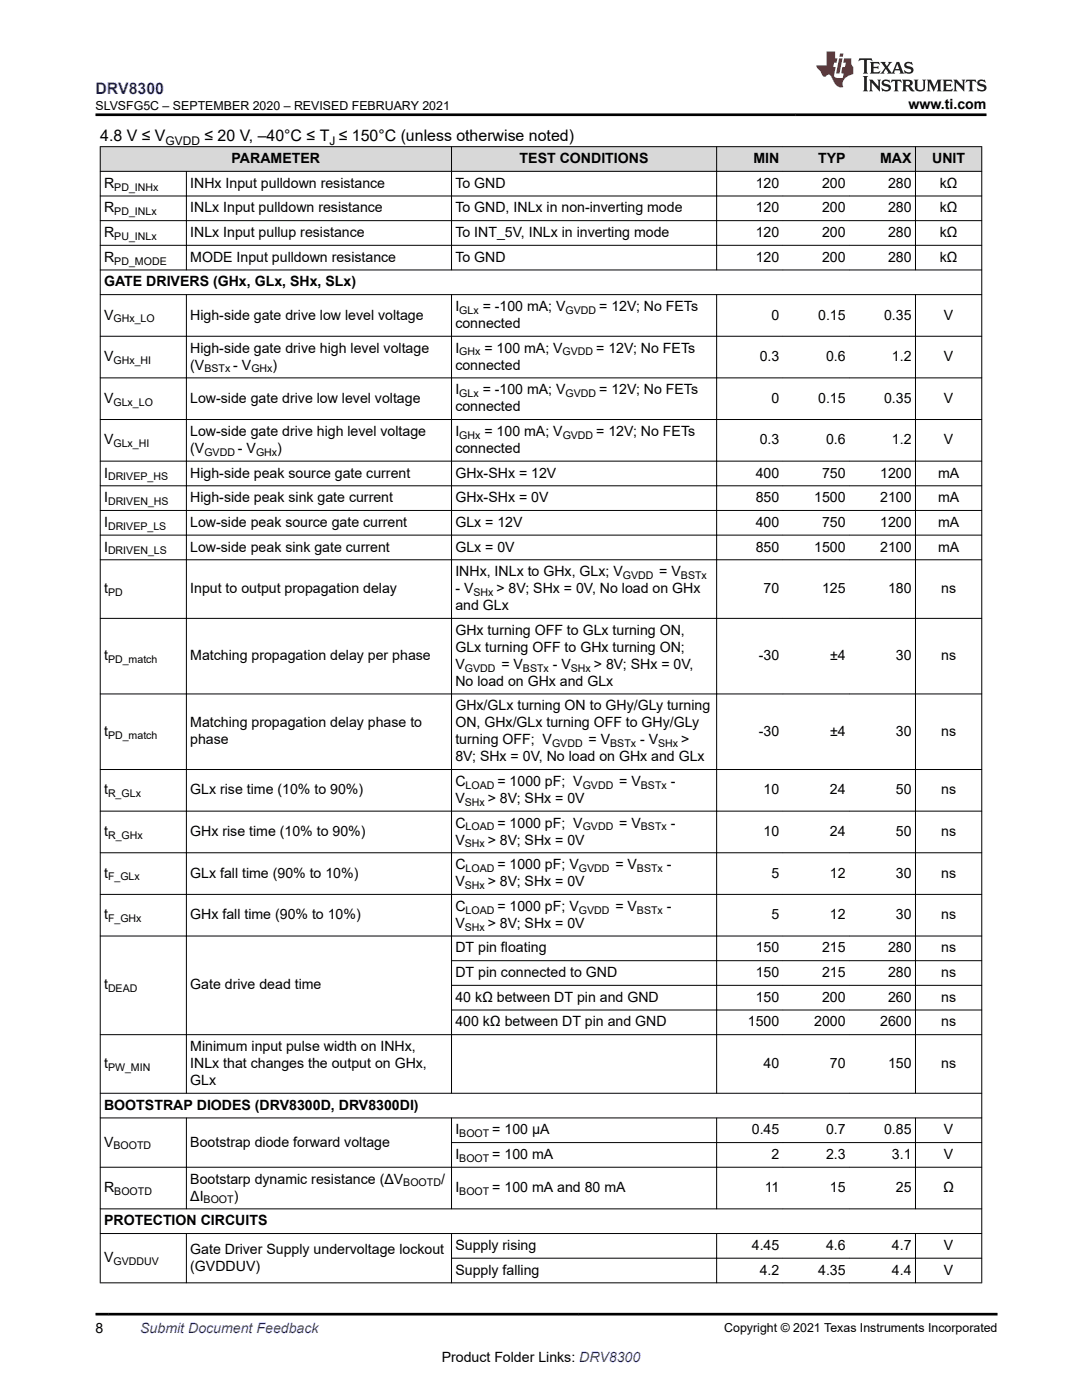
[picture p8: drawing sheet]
<svg xmlns="http://www.w3.org/2000/svg" width="216mm" height="279mm" viewBox="0 0 216 279" stroke-linecap="round" stroke-linejoin="round" font-family="sans-serif">
<defs><g id="words">
<text font-size="3.2" fill="#00f" x="19" y="18.7">DRV8300</text>
<g font-size="3.2">
<text x="20" y="28.2">4.8 V ≤ V</text>
<text x="40.8" y="28.2">≤ 20 V, –40°C ≤ T ≤ 150°C (unless otherwise noted)</text>
</g>
<g font-size="2.8">
<text x="181.3" y="21.8">www.ti.com</text>
<text x="46.2" y="32.5">PARAMETER</text>
<text x="103.7" y="32.5">TEST CONDITIONS</text>
<text x="150.3" y="32.5">MIN</text>
<text x="163.3" y="32.5">TYP</text>
<text x="175.6" y="32.5">MAX</text>
<text x="186" y="32.5">UNIT</text>
<text x="20.8" y="37.5">R</text>
<text x="38" y="37.5">INHx Input pulldown resistance</text>
<text x="90.9" y="37.5">To GND</text>
<text x="150.8" y="37.5">120</text>
<text x="164" y="37.5">200</text>
<text x="177.2" y="37.5">280</text>
<text x="187.5" y="37.5">kΩ</text>
<text x="20.8" y="42.4">R</text>
<text x="20.8" y="47.3">R</text>
<text x="38" y="47.3">INLx Input pullup resistance</text>
<text x="38" y="42.4">INLx Input pulldown resistance</text>
<text x="90.9" y="47.3">To INT_5V, INLx in inverting mode</text>
<text x="90.9" y="42.4">To GND, INLx in non-inverting mode</text>
<text x="150.8" y="47.3">120</text>
<text x="150.8" y="42.4">120</text>
<text x="164" y="47.3">200</text>
<text x="164" y="42.4">200</text>
<text x="177.2" y="47.3">280</text>
<text x="177.2" y="42.4">280</text>
<text x="187.5" y="42.4">kΩ</text>
<text x="187.5" y="47.3">kΩ</text>
<text x="20.8" y="52.2">R</text>
<text x="38" y="52.2">MODE Input pulldown resistance</text>
<text x="90.9" y="52.2">To GND</text>
<text x="150.8" y="52.2">120</text>
<text x="164" y="52.2">200</text>
<text x="177.2" y="52.2">280</text>
<text x="187.5" y="52.2">kΩ</text>
<text x="20.8" y="57.2">GATE DRIVERS (GHx, GLx, SHx, SLx)</text>
<text x="20.8" y="63.8">V</text>
<text x="38" y="63.8">High-side gate drive low level voltage</text>
<text x="90.9" y="65.5">connected</text>
<text x="90.9" y="62.1">I</text>
<text x="96.3" y="62.1">= -100 mA; V</text>
<text x="119.6" y="62.1">= 12V; No FETs</text>
<text x="153.9" y="63.8">0</text>
<text x="163.3" y="63.8">0.15</text>
<text x="176.4" y="63.8">0.35</text>
<text x="188.3" y="63.8">V</text>
<text x="38" y="70.4">High-side gate drive high level voltage</text>
<text x="90.9" y="70.4">I</text>
<text x="96.7" y="70.4">= 100 mA; V</text>
<text x="119" y="70.4">= 12V; No FETs</text>
<text x="20.8" y="72.1">V</text>
<text x="38" y="73.8">(V</text>
<text x="46.5" y="73.8">- V</text>
<text x="54.4" y="73.8">)</text>
<text x="90.9" y="73.8">connected</text>
<text x="151.6" y="72.1">0.3</text>
<text x="164.8" y="72.1">0.6</text>
<text x="178" y="72.1">1.2</text>
<text x="188.3" y="72.1">V</text>
<text x="20.8" y="80.4">V</text>
<text x="38" y="80.4">Low-side gate drive low level voltage</text>
<text x="90.9" y="78.7">I</text>
<text x="90.9" y="82.1">connected</text>
<text x="96.3" y="78.7">= -100 mA; V</text>
<text x="119.6" y="78.7">= 12V; No FETs</text>
<text x="153.9" y="80.4">0</text>
<text x="163.3" y="80.4">0.15</text>
<text x="176.4" y="80.4">0.35</text>
<text x="188.3" y="80.4">V</text>
<text x="20.8" y="88.7">V</text>
<text x="38" y="87">Low-side gate drive high level voltage</text>
<text x="90.9" y="87">I</text>
<text x="96.7" y="87">= 100 mA; V</text>
<text x="119" y="87">= 12V; No FETs</text>
<text x="151.6" y="88.7">0.3</text>
<text x="164.8" y="88.7">0.6</text>
<text x="178" y="88.7">1.2</text>
<text x="188.3" y="88.7">V</text>
<text x="20.8" y="95.3">I</text>
<text x="38" y="95.3">High-side peak source gate current</text>
<text x="38" y="90.4">(V</text>
<text x="47.5" y="90.4">- V</text>
<text x="55.3" y="90.4">)</text>
<text x="90.9" y="90.4">connected</text>
<text x="90.9" y="95.3">GHx-SHx = 12V</text>
<text x="150.8" y="95.3">400</text>
<text x="164" y="95.3">750</text>
<text x="175.6" y="95.3">1200</text>
<text x="187.2" y="95.3">mA</text>
<text x="20.8" y="100.2">I</text>
<text x="38" y="100.2">High-side peak sink gate current</text>
<text x="90.9" y="100.2">GHx-SHx = 0V</text>
<text x="150.8" y="100.2">850</text>
<text x="162.5" y="100.2">1500</text>
<text x="175.6" y="100.2">2100</text>
<text x="187.2" y="100.2">mA</text>
<text x="20.8" y="105.1">I</text>
<text x="38" y="105.1">Low-side peak source gate current</text>
<text x="90.9" y="105.1">GLx = 12V</text>
<text x="150.8" y="105.1">400</text>
<text x="164" y="105.1">750</text>
<text x="175.6" y="105.1">1200</text>
<text x="187.2" y="105.1">mA</text>
<text x="20.8" y="110.1">I</text>
<text x="38" y="110.1">Low-side peak sink gate current</text>
<text x="90.9" y="110.1">GLx = 0V</text>
<text x="150.8" y="110.1">850</text>
<text x="162.5" y="110.1">1500</text>
<text x="175.6" y="110.1">2100</text>
<text x="187.2" y="110.1">mA</text>
<text x="20.8" y="118.4">t</text>
<text x="38" y="118.4">Input to output propagation delay</text>
<text x="90.9" y="118.4">- V</text>
<text x="90.9" y="115">INHx, INLx to GHx, GLx; V</text>
<text x="99.1" y="118.4">&gt; 8V; SHx = 0V, No load on GHx</text>
<text x="131.6" y="115">= V</text>
<text x="152.4" y="118.4">70</text>
<text x="164" y="118.4">125</text>
<text x="177.2" y="118.4">180</text>
<text x="187.8" y="118.4">ns</text>
<text x="90.9" y="121.8">and GLx</text>
<text x="20.8" y="131.8">t</text>
<text x="38" y="131.8">Matching propagation delay per phase</text>
<text x="90.9" y="126.7">GHx turning OFF to GLx turning ON,</text>
<text x="90.9" y="130.1">GLx turning OFF to GHx turning ON;</text>
<text x="151.4" y="131.8">-30</text>
<text x="165.6" y="131.8">±4</text>
<text x="178.8" y="131.8">30</text>
<text x="187.8" y="131.8">ns</text>
<text x="90.9" y="136.8">No load on GHx and GLx</text>
<text x="90.9" y="133.5">V</text>
<text x="100" y="133.5">= V</text>
<text x="110.3" y="133.5">- V</text>
<text x="118.5" y="133.5">&gt; 8V; SHx = 0V,</text>
<text x="90.9" y="141.8">GHx/GLx turning ON to GHy/GLy turning</text>
<text x="20.8" y="146.8">t</text>
<text x="38" y="145.2">Matching propagation delay phase to</text>
<text x="38" y="148.5">phase</text>
<text x="90.9" y="145.2">ON, GHx/GLx turning OFF to GHy/GLy</text>
<text x="90.9" y="148.5">turning OFF; V</text>
<text x="117.4" y="148.5">= V</text>
<text x="127.7" y="148.5">- V</text>
<text x="135.9" y="148.5">&gt;</text>
<text x="151.4" y="146.8">-30</text>
<text x="165.6" y="146.8">±4</text>
<text x="178.8" y="146.8">30</text>
<text x="187.8" y="146.8">ns</text>
<text x="90.9" y="151.9">8V; SHx = 0V, No load on GHx and GLx</text>
<text x="20.8" y="158.5">t</text>
<text x="38" y="158.5">GLx rise time (10% to 90%)</text>
<text x="90.9" y="156.8">C</text>
<text x="90.9" y="160.2">V</text>
<text x="97.3" y="160.2">&gt; 8V; SHx = 0V</text>
<text x="99.3" y="156.8">= 1000 pF; V</text>
<text x="123.6" y="156.8">= V</text>
<text x="133.8" y="156.8">-</text>
<text x="152.4" y="158.5">10</text>
<text x="165.6" y="158.5">24</text>
<text x="178.8" y="158.5">50</text>
<text x="187.8" y="158.5">ns</text>
<text x="20.8" y="166.8">t</text>
<text x="38" y="166.8">GHx rise time (10% to 90%)</text>
<text x="90.9" y="165.2">C</text>
<text x="99.3" y="165.2">= 1000 pF; V</text>
<text x="123.6" y="165.2">= V</text>
<text x="133.8" y="165.2">-</text>
<text x="152.4" y="166.8">10</text>
<text x="165.6" y="166.8">24</text>
<text x="178.8" y="166.8">50</text>
<text x="187.8" y="166.8">ns</text>
<text x="90.9" y="168.5">V</text>
<text x="90.9" y="173.5">C</text>
<text x="97.3" y="168.5">&gt; 8V; SHx = 0V</text>
<text x="99.3" y="173.5">= 1000 pF; V</text>
<text x="122.8" y="173.5">= V</text>
<text x="133.1" y="173.5">-</text>
<text x="20.8" y="175.2">t</text>
<text x="38" y="175.2">GLx fall time (90% to 10%)</text>
<text x="90.9" y="176.8">V</text>
<text x="97.3" y="176.8">&gt; 8V; SHx = 0V</text>
<text x="153.9" y="175.2">5</text>
<text x="165.6" y="175.2">12</text>
<text x="178.8" y="175.2">30</text>
<text x="187.8" y="175.2">ns</text>
<text x="20.8" y="183.5">t</text>
<text x="38" y="183.5">GHx fall time (90% to 10%)</text>
<text x="90.9" y="181.8">C</text>
<text x="90.9" y="185.2">V</text>
<text x="97.3" y="185.2">&gt; 8V; SHx = 0V</text>
<text x="99.3" y="181.8">= 1000 pF; V</text>
<text x="122.8" y="181.8">= V</text>
<text x="133.1" y="181.8">-</text>
<text x="153.9" y="183.5">5</text>
<text x="165.6" y="183.5">12</text>
<text x="178.8" y="183.5">30</text>
<text x="187.8" y="183.5">ns</text>
<text x="90.9" y="190.1">DT pin floating</text>
<text x="150.8" y="190.1">150</text>
<text x="164" y="190.1">215</text>
<text x="177.2" y="190.1">280</text>
<text x="187.8" y="190.1">ns</text>
<text x="20.8" y="197.5">t</text>
<text x="38" y="197.5">Gate drive dead time</text>
<text x="90.9" y="195">DT pin connected to GND</text>
<text x="150.8" y="195">150</text>
<text x="164" y="195">215</text>
<text x="177.2" y="195">280</text>
<text x="187.8" y="195">ns</text>
<text x="90.9" y="199.9">40 kΩ between DT pin and GND</text>
<text x="150.8" y="199.9">150</text>
<text x="164" y="199.9">200</text>
<text x="177.2" y="199.9">260</text>
<text x="187.8" y="199.9">ns</text>
<text x="38" y="209.8">Minimum input pulse width on INHx,</text>
<text x="90.9" y="204.8">400 kΩ between DT pin and GND</text>
<text x="149.2" y="204.8">1500</text>
<text x="162.5" y="204.8">2000</text>
<text x="175.6" y="204.8">2600</text>
<text x="187.8" y="204.8">ns</text>
<text x="20.8" y="213.1">t</text>
<text x="38" y="213.1">INLx that changes the output on GHx,</text>
<text x="152.4" y="213.1">40</text>
<text x="165.6" y="213.1">70</text>
<text x="177.2" y="213.1">150</text>
<text x="187.8" y="213.1">ns</text>
<text x="20.8" y="221.5">BOOTSTRAP DIODES (DRV8300D, DRV8300DI)</text>
<text x="38" y="216.5">GLx</text>
<text x="90.9" y="226.4">I</text>
<text x="98.2" y="226.4">= 100 µA</text>
<text x="150" y="226.4">0.45</text>
<text x="164.8" y="226.4">0.7</text>
<text x="176.4" y="226.4">0.85</text>
<text x="188.3" y="226.4">V</text>
<text x="20.8" y="228.8">V</text>
<text x="38" y="228.8">Bootstrap diode forward voltage</text>
<text x="90.9" y="231.3">I</text>
<text x="98.2" y="231.3">= 100 mA</text>
<text x="153.9" y="231.3">2</text>
<text x="164.8" y="231.3">2.3</text>
<text x="178" y="231.3">3.1</text>
<text x="188.3" y="231.3">V</text>
<text x="20.8" y="237.9">R</text>
<text x="38" y="236.2">Bootstarp dynamic resistance (ΔV</text>
<text x="38" y="239.6">ΔI</text>
<text x="46.6" y="239.6">)</text>
<text x="88" y="236.2">/</text>
<text x="90.9" y="237.9">I</text>
<text x="98.2" y="237.9">= 100 mA and 80 mA</text>
<text x="152.6" y="237.9">11</text>
<text x="165.6" y="237.9">15</text>
<text x="178.8" y="237.9">25</text>
<text x="188.2" y="237.9">Ω</text>
<text x="20.8" y="244.5">PROTECTION CIRCUITS</text>
<text x="20.8" y="251.9">V</text>
<text x="38" y="250.2">Gate Driver Supply undervoltage lockout</text>
<text x="90.9" y="249.5">Supply rising</text>
<text x="150" y="249.5">4.45</text>
<text x="164.8" y="249.5">4.6</text>
<text x="178" y="249.5">4.7</text>
<text x="188.3" y="249.5">V</text>
<text x="38" y="253.6">(GVDDUV)</text>
<text x="90.9" y="254.4">Supply falling</text>
<text x="151.6" y="254.4">4.2</text>
<text x="163.3" y="254.4">4.35</text>
<text x="178" y="254.4">4.4</text>
<text x="188.3" y="254.4">V</text>
<text x="19" y="266.1">8</text>
<text x="88.1" y="271.7">Product Folder Links: DRV8300</text>
</g>
<text font-size="2.8" fill="#00f" x="28" y="266.1">Submit Document Feedback</text>
<g font-size="2.5">
<text x="19.1" y="21.9">SLVSFG5C – SEPTEMBER 2020 – REVISED FEBRUARY 2021</text>
<text x="144.5" y="265.8">Copyright © 2021 Texas Instruments Incorporated</text>
</g>
<g font-size="2.4">
<text x="33" y="28.9">GVDD</text>
<text x="65.7" y="28.9">J</text>
</g>
<g font-size="2.1">
<text x="22.8" y="38">PD_INHx</text>
<text x="22.8" y="47.9">PU_INLx</text>
<text x="22.8" y="43">PD_INLx</text>
<text x="22.8" y="52.8">PD_MODE</text>
<text x="22.6" y="64.3">GHx_LO</text>
<text x="91.6" y="62.6">GLx</text>
<text x="112.9" y="62.6">GVDD</text>
<text x="91.6" y="70.9">GHx</text>
<text x="112.3" y="70.9">GVDD</text>
<text x="22.6" y="72.6">GHx_HI</text>
<text x="40.8" y="74.3">BSTx</text>
<text x="50.2" y="74.3">GHx</text>
<text x="22.6" y="80.9">GLx_LO</text>
<text x="91.6" y="79.3">GLx</text>
<text x="112.9" y="79.3">GVDD</text>
<text x="22.6" y="89.3">GLx_HI</text>
<text x="91.6" y="87.6">GHx</text>
<text x="112.3" y="87.6">GVDD</text>
<text x="21.6" y="95.9">DRIVEP_HS</text>
<text x="40.8" y="90.9">GVDD</text>
<text x="51.1" y="90.9">GHx</text>
<text x="21.6" y="100.8">DRIVEN_HS</text>
<text x="21.6" y="105.7">DRIVEP_LS</text>
<text x="21.6" y="110.6">DRIVEN_LS</text>
<text x="21.6" y="118.9">PD</text>
<text x="94.5" y="118.9">SHx</text>
<text x="124.3" y="115.6">GVDD</text>
<text x="135.9" y="115.6">BSTx</text>
<text x="21.6" y="132.3">PD_match</text>
<text x="92.7" y="134">GVDD</text>
<text x="104.4" y="134">BSTx</text>
<text x="113.9" y="134">SHx</text>
<text x="21.6" y="147.4">PD_match</text>
<text x="110.2" y="149.1">GVDD</text>
<text x="121.8" y="149.1">BSTx</text>
<text x="131.3" y="149.1">SHx</text>
<text x="21.6" y="159.1">R_GLx</text>
<text x="92.7" y="160.8">SHx</text>
<text x="92.9" y="157.4">LOAD</text>
<text x="116.3" y="157.4">GVDD</text>
<text x="127.9" y="157.4">BSTx</text>
<text x="21.6" y="167.4">R_GHx</text>
<text x="92.9" y="165.7">LOAD</text>
<text x="116.3" y="165.7">GVDD</text>
<text x="127.9" y="165.7">BSTx</text>
<text x="92.7" y="169.1">SHx</text>
<text x="21.6" y="175.7">F_GLx</text>
<text x="92.7" y="177.4">SHx</text>
<text x="92.9" y="174">LOAD</text>
<text x="115.5" y="174">GVDD</text>
<text x="127.1" y="174">BSTx</text>
<text x="21.6" y="184">F_GHx</text>
<text x="92.7" y="185.7">SHx</text>
<text x="92.9" y="182.3">LOAD</text>
<text x="115.5" y="182.3">GVDD</text>
<text x="127.1" y="182.3">BSTx</text>
<text x="21.6" y="198">DEAD</text>
<text x="21.6" y="213.7">PW_MIN</text>
<text x="91.6" y="226.9">BOOT</text>
<text x="22.7" y="229.4">BOOTD</text>
<text x="91.6" y="231.9">BOOT</text>
<text x="22.8" y="238.5">BOOTD</text>
<text x="80.5" y="236.8">BOOTD</text>
<text x="91.6" y="238.5">BOOT</text>
<text x="40.6" y="240.2">BOOT</text>
<text x="22.6" y="252.5">GVDDUV</text>
</g>
</g></defs>
<g fill="#d8d8d8">
<path d="M20 29.3h175.9v4.9h-175.9z" fill-rule="evenodd"/>
<path d="M20.1 29.3h69.9v4.8h-69.9z" fill-rule="evenodd"/>
<path d="M90.2 29.3h52.7v4.8h-52.7z" fill-rule="evenodd"/>
<path d="M143.1 29.3h13.1v4.8h-13.1z" fill-rule="evenodd"/>
<path d="M156.2 29.3h13.2v4.8h-13.2z" fill-rule="evenodd"/>
<path d="M169.4 29.3h13.2v4.8h-13.2z" fill-rule="evenodd"/>
<path d="M182.7 29.3h13.1v4.8h-13.1z" fill-rule="evenodd"/>
</g>
<g fill="none" stroke="#000" stroke-width=".2">
<path d="M19.9 29.3h176.1M19.9 34.2h176.1M19.9 39.1h176.1M20 29.2v226.9M37.2 34.1v19.8M90.1 29.2v24.7M143 29.2v24.7M182.7 29.2v24.7M195.9 29.2v226.9M19.9 44h176.1M19.9 49h176.1M19.9 53.9h176.1"/>
<path d="M19.9 58.8h176.1M37.2 58.7v159.5M90.1 58.7v159.5M143 58.7v159.5M182.7 58.7v159.5M19.9 67.1h176.1M19.9 75.4h176.1M19.9 83.7h176.1M19.9 92h176.1M19.9 97h176.1M19.9 101.9h176.1M19.9 106.8h176.1"/>
<path d="M19.9 111.7h176.1M19.9 123.4h176.1M19.9 138.5h176.1M19.9 153.6h176.1M19.9 161.9h176.1M19.9 170.2h176.1M19.9 178.5h176.1M19.9 186.8h176.1M90 191.7h106M90 196.6h106M19.9 218.2h176.1M90 201.6h106"/>
<path d="M196 206.5h-176.1M19.9 223.1h176.1M19.9 232.9h176.1M37.2 223v18.3M90 228h106M90.1 223v18.3M143 223v18.3M182.7 223v18.3M19.9 241.3h176.1M19.9 246.2h176.1M19.9 256h176.1M37.2 246.1v10"/>
<path d="M90 251.1h106M90.1 246.1v10M143 246.1v10M182.7 246.1v10"/>
</g>
<path d="M171.5 11.6l-.2 .6 .5-.2h.6v.1v2.2l-.2 .4h1l-.2-.4v-2.2v-.1h.5l.6 .2-.2-.6zM173.6 12.4l.2 .3v1.6l-.2 .4h1.9l.1-.6a1.08 1.08 0 0 1-1.3 .2v-.7h.6l.4 .2v-.7l-.4 .2h-.6v-.5l.2-.2a1 1 0 0 1 1 .3l-.1-.5zM175.7 12.4l.9 1.1-1 1.2h.9l-.2-.2 .5-.8 .4 .8-.2 .2h1.6l-.2-.2 .2-.5h.9l.1 .5-.1 .2h.9l-.2-.4-.8-1.9h-.5l-.9 2.1-.9-1.1 .9-1h-.8l.2 .2-.4 .6-.4-.6 .2-.2zM179 12.8l.4 1h-.7zM180.7 12.5a.65 .65 0 0 0-.2 .7 .65 .65 0 0 0 .6 .5l.6 .1 .1 .3a.79 .79 0 0 1-.7 .4 .79 .79 0 0 1-.7-.5l.1 .7 .2-.1a.93 .93 0 0 0 1.1 0 .93 .93 0 0 0 .4-.9 1.46 1.46 0 0 0-1.2-.6l-.1-.3a1.09 1.09 0 0 1 1.2 .2l-.2-.6-.1 .1-.5-.2zM172.2 15.2l.2 .4v2.2l-.2 .4h1l-.2-.4v-2.2l.2-.4zM173.4 15.9l.2 .4v1.5l-.2 .4h.8l-.3-.4 .1-1.3 1.6 1.8v-2l.2-.4h-.7l.1 .2 .1 1.1-1.2-1.3zM176.2 16a.65 .65 0 0 0-.2 .8 .65 .65 0 0 0 .6 .4l.6 .2 .1 .2a.79 .79 0 0 1-.7 .4 .79 .79 0 0 1-.7-.5l.1 .7 .2-.1a.93 .93 0 0 0 1.1 .1 .93 .93 0 0 0 .4-1 1.46 1.46 0 0 0-1.2-.5l-.1-.4a1.09 1.09 0 0 1 1.2 .2l-.1-.6-.2 .1-.5-.1zM177.9 15.9l-.1 .6a.63 .63 0 0 1 .8-.3v1.6l-.3 .4h1l-.2-.4v-1.6a.66 .66 0 0 1 .8 .3l-.1-.6zM180 15.9l.2 .4v1.5l-.2 .4h1l-.2-.2-.1-.7h.5l.1 .2a.79 .79 0 0 0 1.2 .6l-1-.9a.61 .61 0 0 0 .6-.6 .61 .61 0 0 0-.5-.7zM180.8 16.2h.1a.47 .47 0 0 1 .5 .1 .47 .47 0 0 1 .1 .5l-.1 .1-.7 .1zM182.3 15.9l.2 .2a2.27 2.27 0 0 0 .4 2 1.04 1.04 0 0 0 1.7-.7v-1.3l.2-.2h-.8l.2 .4v1.1a.6 .6 0 0 1-.6 .6 .6 .6 0 0 1-.6-.6v-1.1l.3-.4zM184.9 15.9l.2 .4v1.5l-.2 .4h.8l-.3-.4v-1.4l.9 1.9 .9-1.9v1.4l-.3 .4h1l-.2-.4v-1.5l.2-.4h-.8l-.7 1.5-.6-1.5zM188.1 15.9l.2 .4v1.5l-.2 .4h1.9l.1-.6a1.09 1.09 0 0 1-1.3 .2v-.7h.6l.4 .2v-.6l-.4 .2h-.6v-.6l.2-.1a1.01 1.01 0 0 1 1 .3l-.1-.6zM190.2 15.9l.3 .4v1.5l-.3 .4h.8l-.2-.4v-1.3l1.6 1.8v-2l.2-.4h-.7l.2 .2v1.1l-1.2-1.3zM192.8 15.9l-.1 .6a.63 .63 0 0 1 .8-.3v1.6l-.3 .4h1l-.2-.4v-1.6a.66 .66 0 0 1 .8 .3l-.1-.6zM195.2 16a.65 .65 0 0 0-.2 .8 .65 .65 0 0 0 .6 .4l.6 .2 .2 .2a.79 .79 0 0 1-.7 .4 .79 .79 0 0 1-.7-.5l.1 .7 .2-.1a.93 .93 0 0 0 1 .1 .93 .93 0 0 0 .5-1 1.46 1.46 0 0 0-1.3-.5v-.4a1.09 1.09 0 0 1 1.2 .2l-.2-.6-.2 .1-.5-.1z" fill="#231f20"/>
<path d="M164.9 10.3v2.7h-2l.1 .4 .8 1a.95 .95 0 0 0 1 .9 .59 .59 0 0 1 .5-.4 .59 .59 0 0 1 .5 .3l.4 .8a1.59 1.59 0 0 0 2.1 1.4 1.61 1.61 0 0 1 1-2.3l1-.3-.1-1.5a1.59 1.59 0 0 1-.3-1.7h-1.5l-.2 .9h.6l-.2 .9h-.5l-.2 .9v.3l.4 .1-.1 .9h-.7a.73 .73 0 0 1-1-.7l.3-1.5h-.5l.1-.9h.5l.2-.9h-.5v-1.3zM167.4 11.6l-.6 3.1h.7l.6-3.1zM167.6 10.7l-.1 .6h.7l.1-.6z" fill="#ed1c24"/>
<path d="M19 22.9h177.8M19 262.3h180" fill="none" stroke="#000" stroke-width=".53"/>
<use href="#words"/>
</svg>
